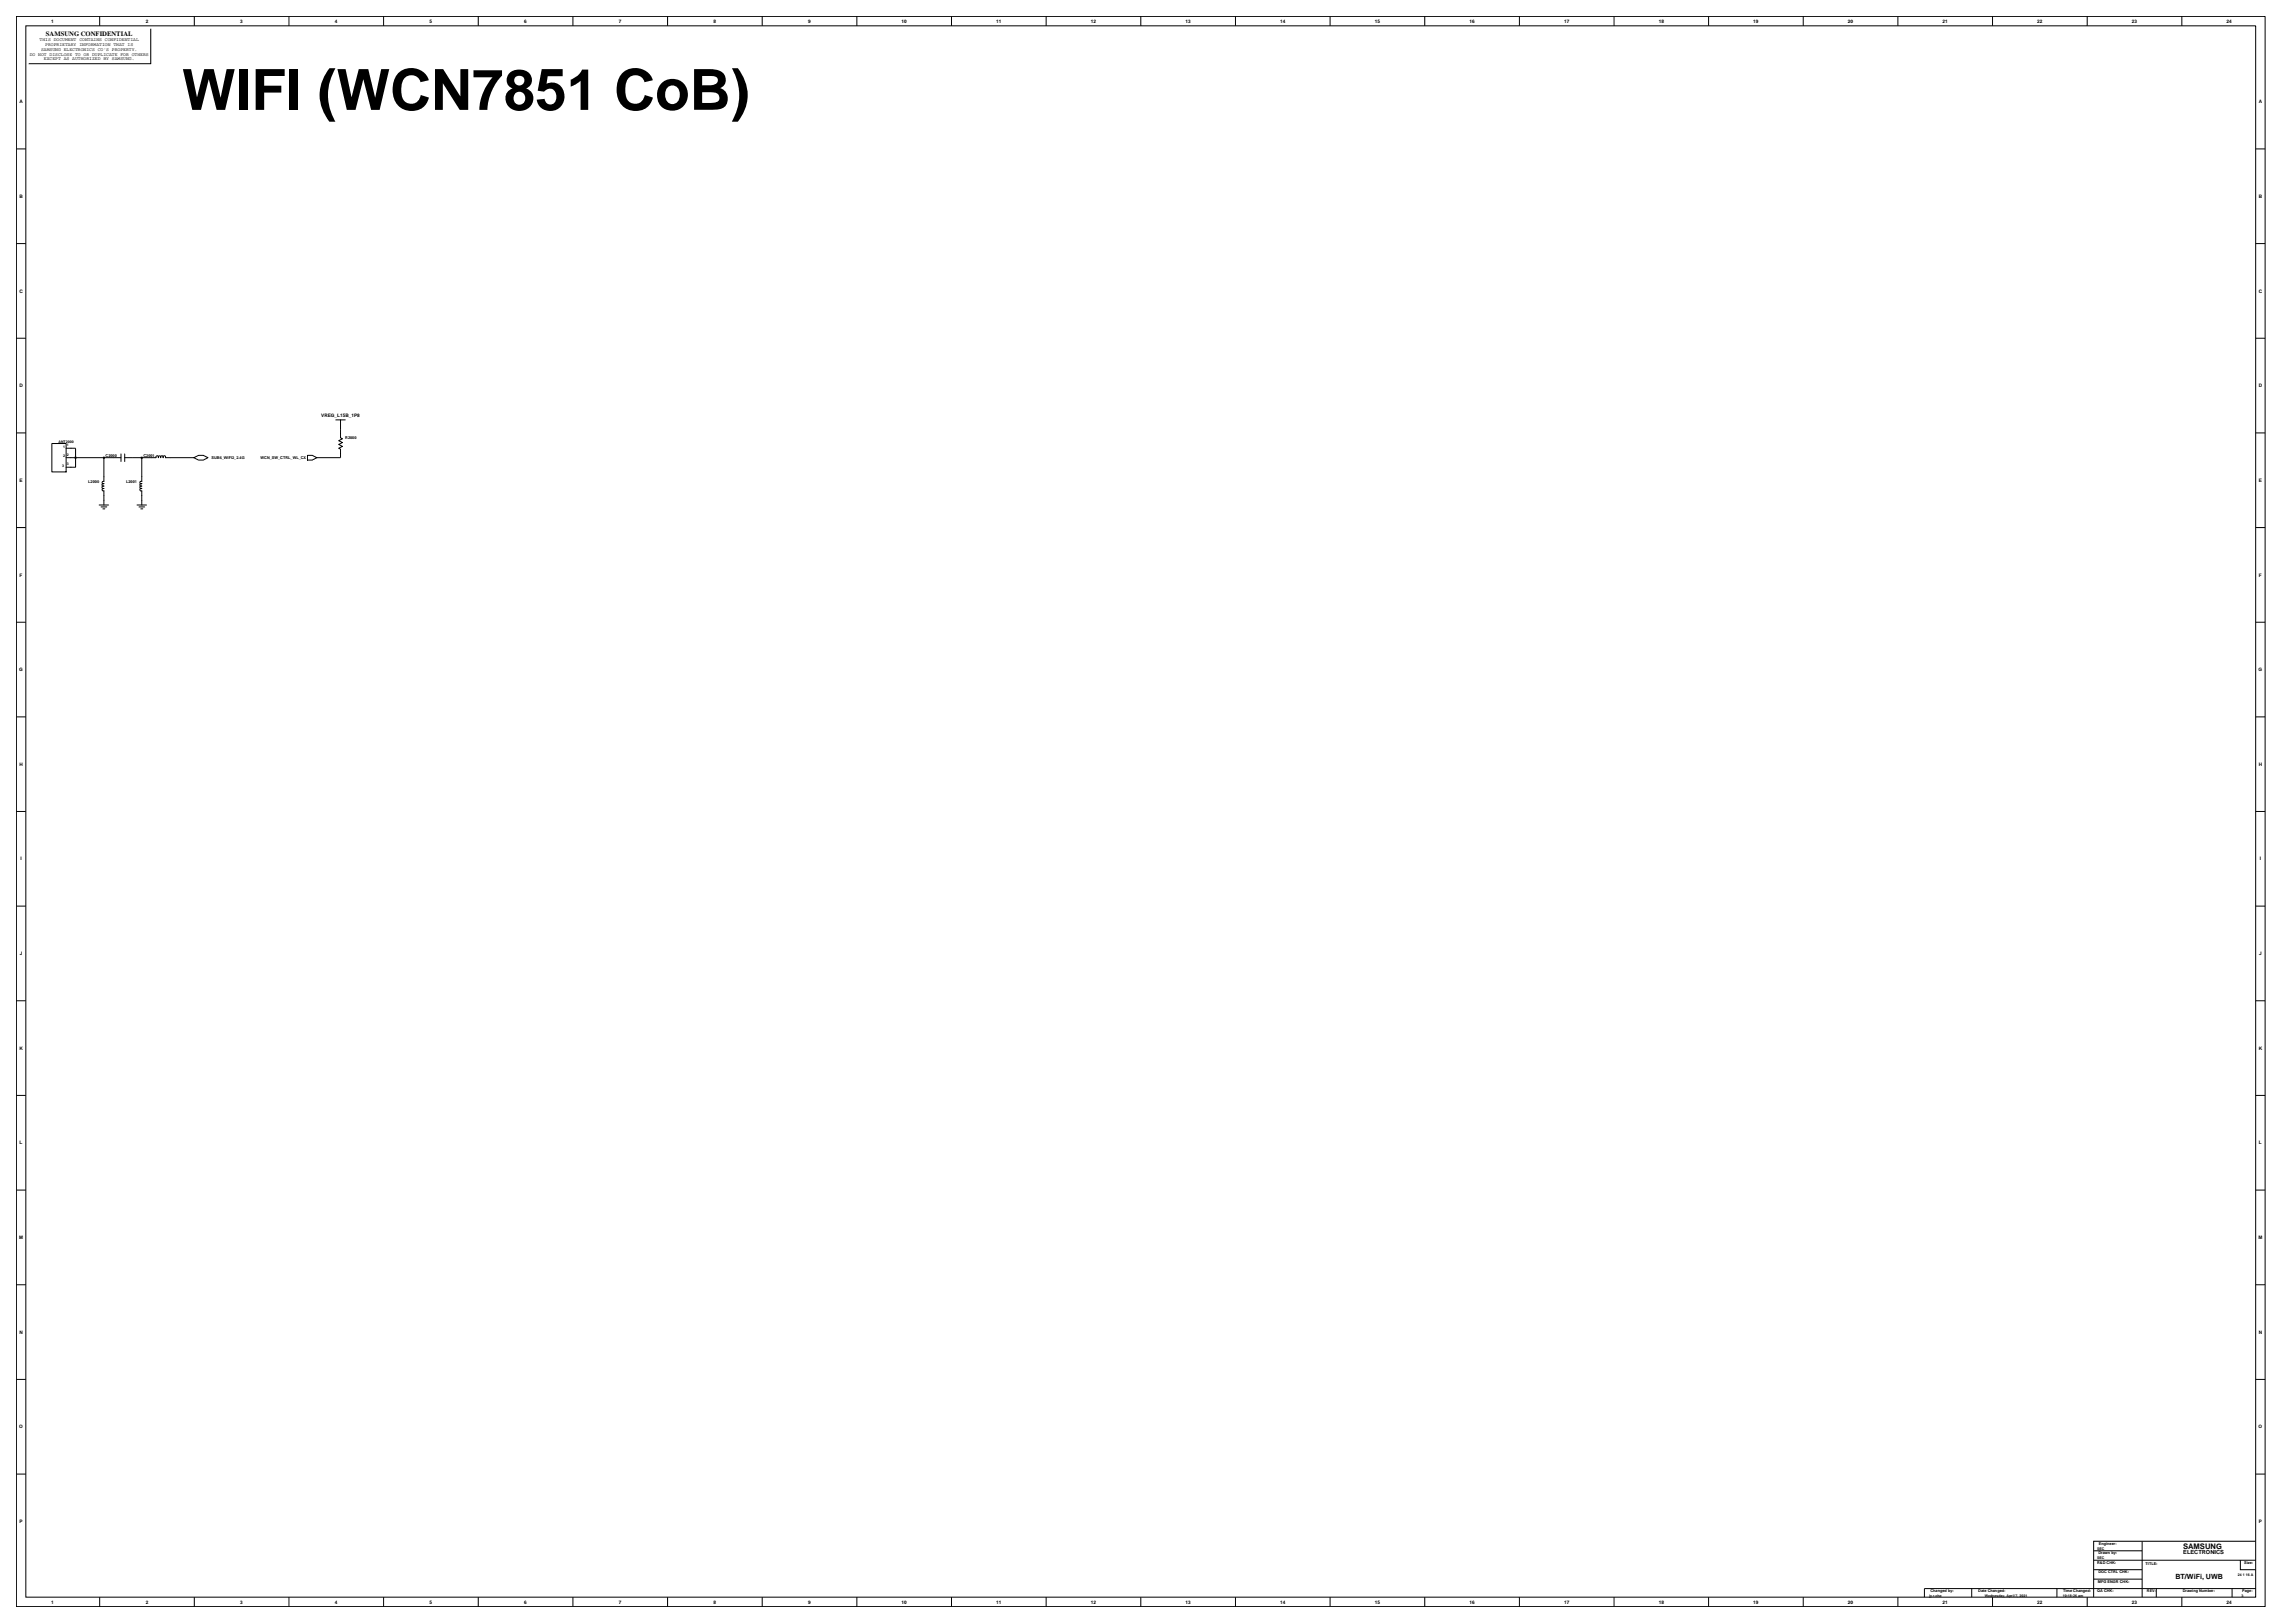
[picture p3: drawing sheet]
<svg xmlns="http://www.w3.org/2000/svg" width="420mm" height="297mm" viewBox="0 0 420 297" stroke-linecap="round" stroke-linejoin="round" font-family="sans-serif">
<defs><g id="words">
<text font-size="10.4" x="33.3" y="20.1">WIFI (WCN7851 CoB)</text>
<text font-size="1.4" x="399.5" y="283.4">SAMSUNG</text>
<text font-size="1.3" x="398.1" y="289">BT/WiFi, UWB</text>
<text font-size="1.2" x="8.4" y="6.5">SAMSUNG CONFIDENTIAL</text>
<text font-size="1" x="399.5" y="284.4">ELECTRONICS</text>
<g font-size=".9">
<text x="9.3" y="4.2">1</text>
<text x="26.7" y="4.2">2</text>
<text x="44" y="4.2">3</text>
<text x="61.3" y="4.2">4</text>
<text x="78.6" y="4.2">5</text>
<text x="95.9" y="4.2">6</text>
<text x="113.3" y="4.2">7</text>
<text x="130.6" y="4.2">8</text>
<text x="147.9" y="4.2">9</text>
<text x="165" y="4.2">10</text>
<text x="182.3" y="4.2">11</text>
<text x="199.6" y="4.2">12</text>
<text x="217" y="4.2">13</text>
<text x="234.3" y="4.2">14</text>
<text x="251.6" y="4.2">15</text>
<text x="268.9" y="4.2">16</text>
<text x="286.2" y="4.2">17</text>
<text x="303.6" y="4.2">18</text>
<text x="320.9" y="4.2">19</text>
<text x="338.2" y="4.2">20</text>
<text x="355.5" y="4.2">21</text>
<text x="372.8" y="4.2">22</text>
<text x="390.2" y="4.2">23</text>
<text x="407.5" y="4.2">24</text>
<text x="5.4" y="10.2">DO NOT DISCLOSE TO OR DUPLICATE FOR OTHERS</text>
<text x="7.3" y="7.6">THIS DOCUMENT CONTAINS CONFIDENTIAL</text>
<text x="7.5" y="9.3">SAMSUNG ELECTRONICS CO'S PROPERTY.</text>
<text x="8" y="11">EXCEPT AS AUTHORIZED BY SAMSUNG.</text>
<text x="8.3" y="8.4">PROPRIETARY INFORMATION THAT IS</text>
<text x="3.6" y="18.9">A</text>
<text x="413.4" y="18.9">A</text>
<text x="3.6" y="36.2">B</text>
<text x="413.4" y="36.2">B</text>
<text x="3.6" y="53.5">C</text>
<text x="413.4" y="53.5">C</text>
<text x="3.6" y="70.9">D</text>
<text x="413.4" y="70.9">D</text>
<text x="58.8" y="76.3">VREG_L15B_1P8</text>
<text x="3.6" y="88.2">E</text>
<text x="413.4" y="88.2">E</text>
<text x="3.6" y="105.5">F</text>
<text x="413.4" y="105.5">F</text>
<text x="3.5" y="122.8">G</text>
<text x="413.3" y="122.8">G</text>
<text x="3.6" y="140.2">H</text>
<text x="413.4" y="140.2">H</text>
<text x="3.7" y="157.5">I</text>
<text x="413.5" y="157.5">I</text>
<text x="3.6" y="174.8">J</text>
<text x="413.4" y="174.8">J</text>
<text x="3.6" y="192.1">K</text>
<text x="413.4" y="192.1">K</text>
<text x="3.6" y="209.4">L</text>
<text x="413.4" y="209.4">L</text>
<text x="3.5" y="226.7">M</text>
<text x="413.3" y="226.7">M</text>
<text x="3.6" y="244.1">N</text>
<text x="413.4" y="244.1">N</text>
<text x="3.5" y="261.4">O</text>
<text x="413.3" y="261.4">O</text>
<text x="3.6" y="278.7">P</text>
<text x="413.4" y="278.7">P</text>
<text x="9.3" y="293.4">1</text>
<text x="26.7" y="293.4">2</text>
<text x="44" y="293.4">3</text>
<text x="61.3" y="293.4">4</text>
<text x="78.6" y="293.4">5</text>
<text x="95.9" y="293.4">6</text>
<text x="113.3" y="293.4">7</text>
<text x="130.6" y="293.4">8</text>
<text x="147.9" y="293.4">9</text>
<text x="165" y="293.4">10</text>
<text x="182.3" y="293.4">11</text>
<text x="199.6" y="293.4">12</text>
<text x="217" y="293.4">13</text>
<text x="234.3" y="293.4">14</text>
<text x="251.6" y="293.4">15</text>
<text x="268.9" y="293.4">16</text>
<text x="286.2" y="293.4">17</text>
<text x="303.6" y="293.4">18</text>
<text x="320.9" y="293.4">19</text>
<text x="338.2" y="293.4">20</text>
<text x="355.5" y="293.4">21</text>
<text x="372.8" y="293.4">22</text>
<text x="390.2" y="293.4">23</text>
<text x="407.5" y="293.4">24</text>
</g>
<g font-size=".7">
<text x="10.7" y="81">ANT2000</text>
<text x="11.6" y="82">1</text>
<text x="11.6" y="83.7">2</text>
<text x="12.3" y="81.6">1</text>
<text x="12.3" y="83.4">2</text>
<text x="19.3" y="83.5">C2000</text>
<text x="26.2" y="83.5">C2001</text>
<text x="63.2" y="80.3">R2000</text>
<text x="11.4" y="85.4">3</text>
<text x="12.3" y="85.1">3</text>
<text x="16.2" y="88.4">L2000</text>
<text x="23.1" y="88.4">L2001</text>
<text x="38.7" y="84">SUB6_WIFI2_2.4G</text>
<text x="47.7" y="84">WCN_SW_CTRL_WL_CX</text>
<text x="383.8" y="283.5">SEC</text>
<text x="383.8" y="285.3">SEC</text>
<text x="383.8" y="286.2">R&amp;D CHK:</text>
<text x="384" y="287.9">DOC CTRL CHK:</text>
<text x="384" y="284.5">Drawn by:</text>
<text x="384.1" y="282.7">Engineer:</text>
<text x="392.7" y="286.4">TITLE:</text>
<text x="410.7" y="286.2">Size:</text>
<text x="353" y="292.2">jy.r.cho</text>
<text x="353.3" y="291.4">Changed by:</text>
<text x="362" y="291.4">Date Changed:</text>
<text x="363.2" y="292.2">Wednesday, April 7, 2021</text>
<text x="377.5" y="292.2">10:18:26 am</text>
<text x="377.6" y="291.4">Time Changed:</text>
<text x="383.8" y="291.4">QA CHK:</text>
<text x="383.9" y="289.7">MFG ENGR CHK:</text>
<text x="392.9" y="291.4">REV:</text>
<text x="399.5" y="291.4">Drawing Number:</text>
<text x="409.6" y="288.3">24 1 16 A</text>
<text x="410.2" y="292.2">3</text>
<text x="410.3" y="291.4">Page:</text>
</g>
</g></defs>
<!-- layer: MFD Layer /idea/tmp/Extended-Print.segaasa.kim.sheet2.1.mfd -->
<g fill="none" stroke="#000" stroke-width=".18">
<path d="M3 3h411.5v291h-411.5zM4.7 4.7h408.1v287.6h-408.1zM18.2 3v1.7M27.6 5.3v6.4h-22.3M35.6 3v1.7M52.9 3v1.7M70.2 3v1.7M87.5 3v1.7M104.8 3v1.7M122.2 3v1.7M139.5 3v1.7M156.8 3v1.7"/>
<path d="M174.1 3v1.7M191.5 3v1.7M208.8 3v1.7M226.1 3v1.7M243.4 3v1.7M260.7 3v1.7M278.1 3v1.7M295.4 3v1.7M312.7 3v1.7M330 3v1.7M347.3 3v1.7M364.6 3v1.7"/>
<path d="M382 3v1.7M399.3 3v1.7M3 27.3h1.7M412.8 27.3h1.7M3 44.6h1.7M412.8 44.6h1.7M3 61.9h1.7M3 79.2h1.7M61.5 76.8h1.7M62.3 76.8v3.3l.4 .2-.7 .3 .7 .4-.7 .3 .7 .4-.7 .3 .3 .2v1.5h-4.3M412.8 61.9h1.7M412.8 79.2h1.7"/>
<path d="M3 96.5h1.7M9.5 81.2h2.6v5.2h-2.6zM12.1 83.7h1.7v1.8h-1.7M12.1 82h1.7v1.7h8.3M18.2 92.4h1.7M18.5 92.8h1M18.8 93.1h.4M19 88.1l-.3 .1 .1 .3h.2l-.3 .1v.2l.3 .1-.3 .2v.1l.3 .2-.3 .1v.2l.3 .1v2.6M19 83.7v4.4M22.1 83.1v1.4M22.8 83.7h5.7M22.8 83.1v1.4"/>
<path d="M25.1 92.4h1.7M25.4 92.8h1.1M25.8 93.1h.3M25.9 83.7l.1 4.4-.4 .1v.2l.4 .1M26 88.5l-.4 .1v.2l.4 .1-.4 .2v.1l.4 .2-.4 .1v.2l.4 .1-.1 2.6M28.5 83.7l.2-.3h.2l.1 .4M29 83.7l.1-.3h.2l.1 .3 .2-.3h.1l.2 .4M29.9 83.7l.1-.3h.2l.1 .4 5.2-.1M35.5 83.7l.8-.4h.9l.9 .4-.9 .5h-.9zM56.3 83.3h.8l.9 .4-.9 .5h-.8zM412.8 96.5h1.7M3 113.9h1.7"/>
<path d="M412.8 113.9h1.7M3 131.2h1.7M412.8 131.2h1.7M3 148.5h1.7M412.8 148.5h1.7M3 165.8h1.7M412.8 165.8h1.7M3 183.1h1.7M412.8 183.1h1.7M3 200.4h1.7M3 217.8h1.7M412.8 200.4h1.7"/>
<path d="M412.8 217.8h1.7M3 235.1h1.7M412.8 235.1h1.7M3 252.4h1.7M412.8 252.4h1.7M3 269.7h1.7M412.8 269.7h1.7M18.2 292.3v1.7M35.6 292.3v1.7M52.9 292.3v1.7M70.2 292.3v1.7M87.5 292.3v1.7"/>
<path d="M104.8 292.3v1.7M122.2 292.3v1.7M139.5 292.3v1.7M156.8 292.3v1.7M174.1 292.3v1.7M191.5 292.3v1.7M208.8 292.3v1.7M226.1 292.3v1.7M243.4 292.3v1.7M260.7 292.3v1.7M278.1 292.3v1.7M295.4 292.3v1.7"/>
<path d="M312.7 292.3v1.7M330 292.3v1.7M347.3 292.3v1.7M360.8 290.7v1.6M364.6 292.3v1.7M376.4 290.7v1.6M382 292.3v1.7M383.2 283.8h8.8M383.2 285.5h29.6M383.2 287.2h8.8M383.2 289h8.8M392 282v10.3"/>
<path d="M394.6 290.7v1.6M399.3 292.3v1.7M408.5 290.7v1.6M410 285.5v1.7h2.8M412.8 282h-29.6v10.3M412.8 290.7h-60.6v1.6"/>
</g>
<g fill="#000" stroke="#000" stroke-width=".18">
<path d="M13.7 83.7h.2v.1h-.2z" fill-rule="evenodd"/>
<path d="M18.9 83.7h.2v.1h-.2z" fill-rule="evenodd"/>
<path d="M25.9 83.7h.1v.1h-.1z" fill-rule="evenodd"/>
</g>
<use href="#words"/>
</svg>
